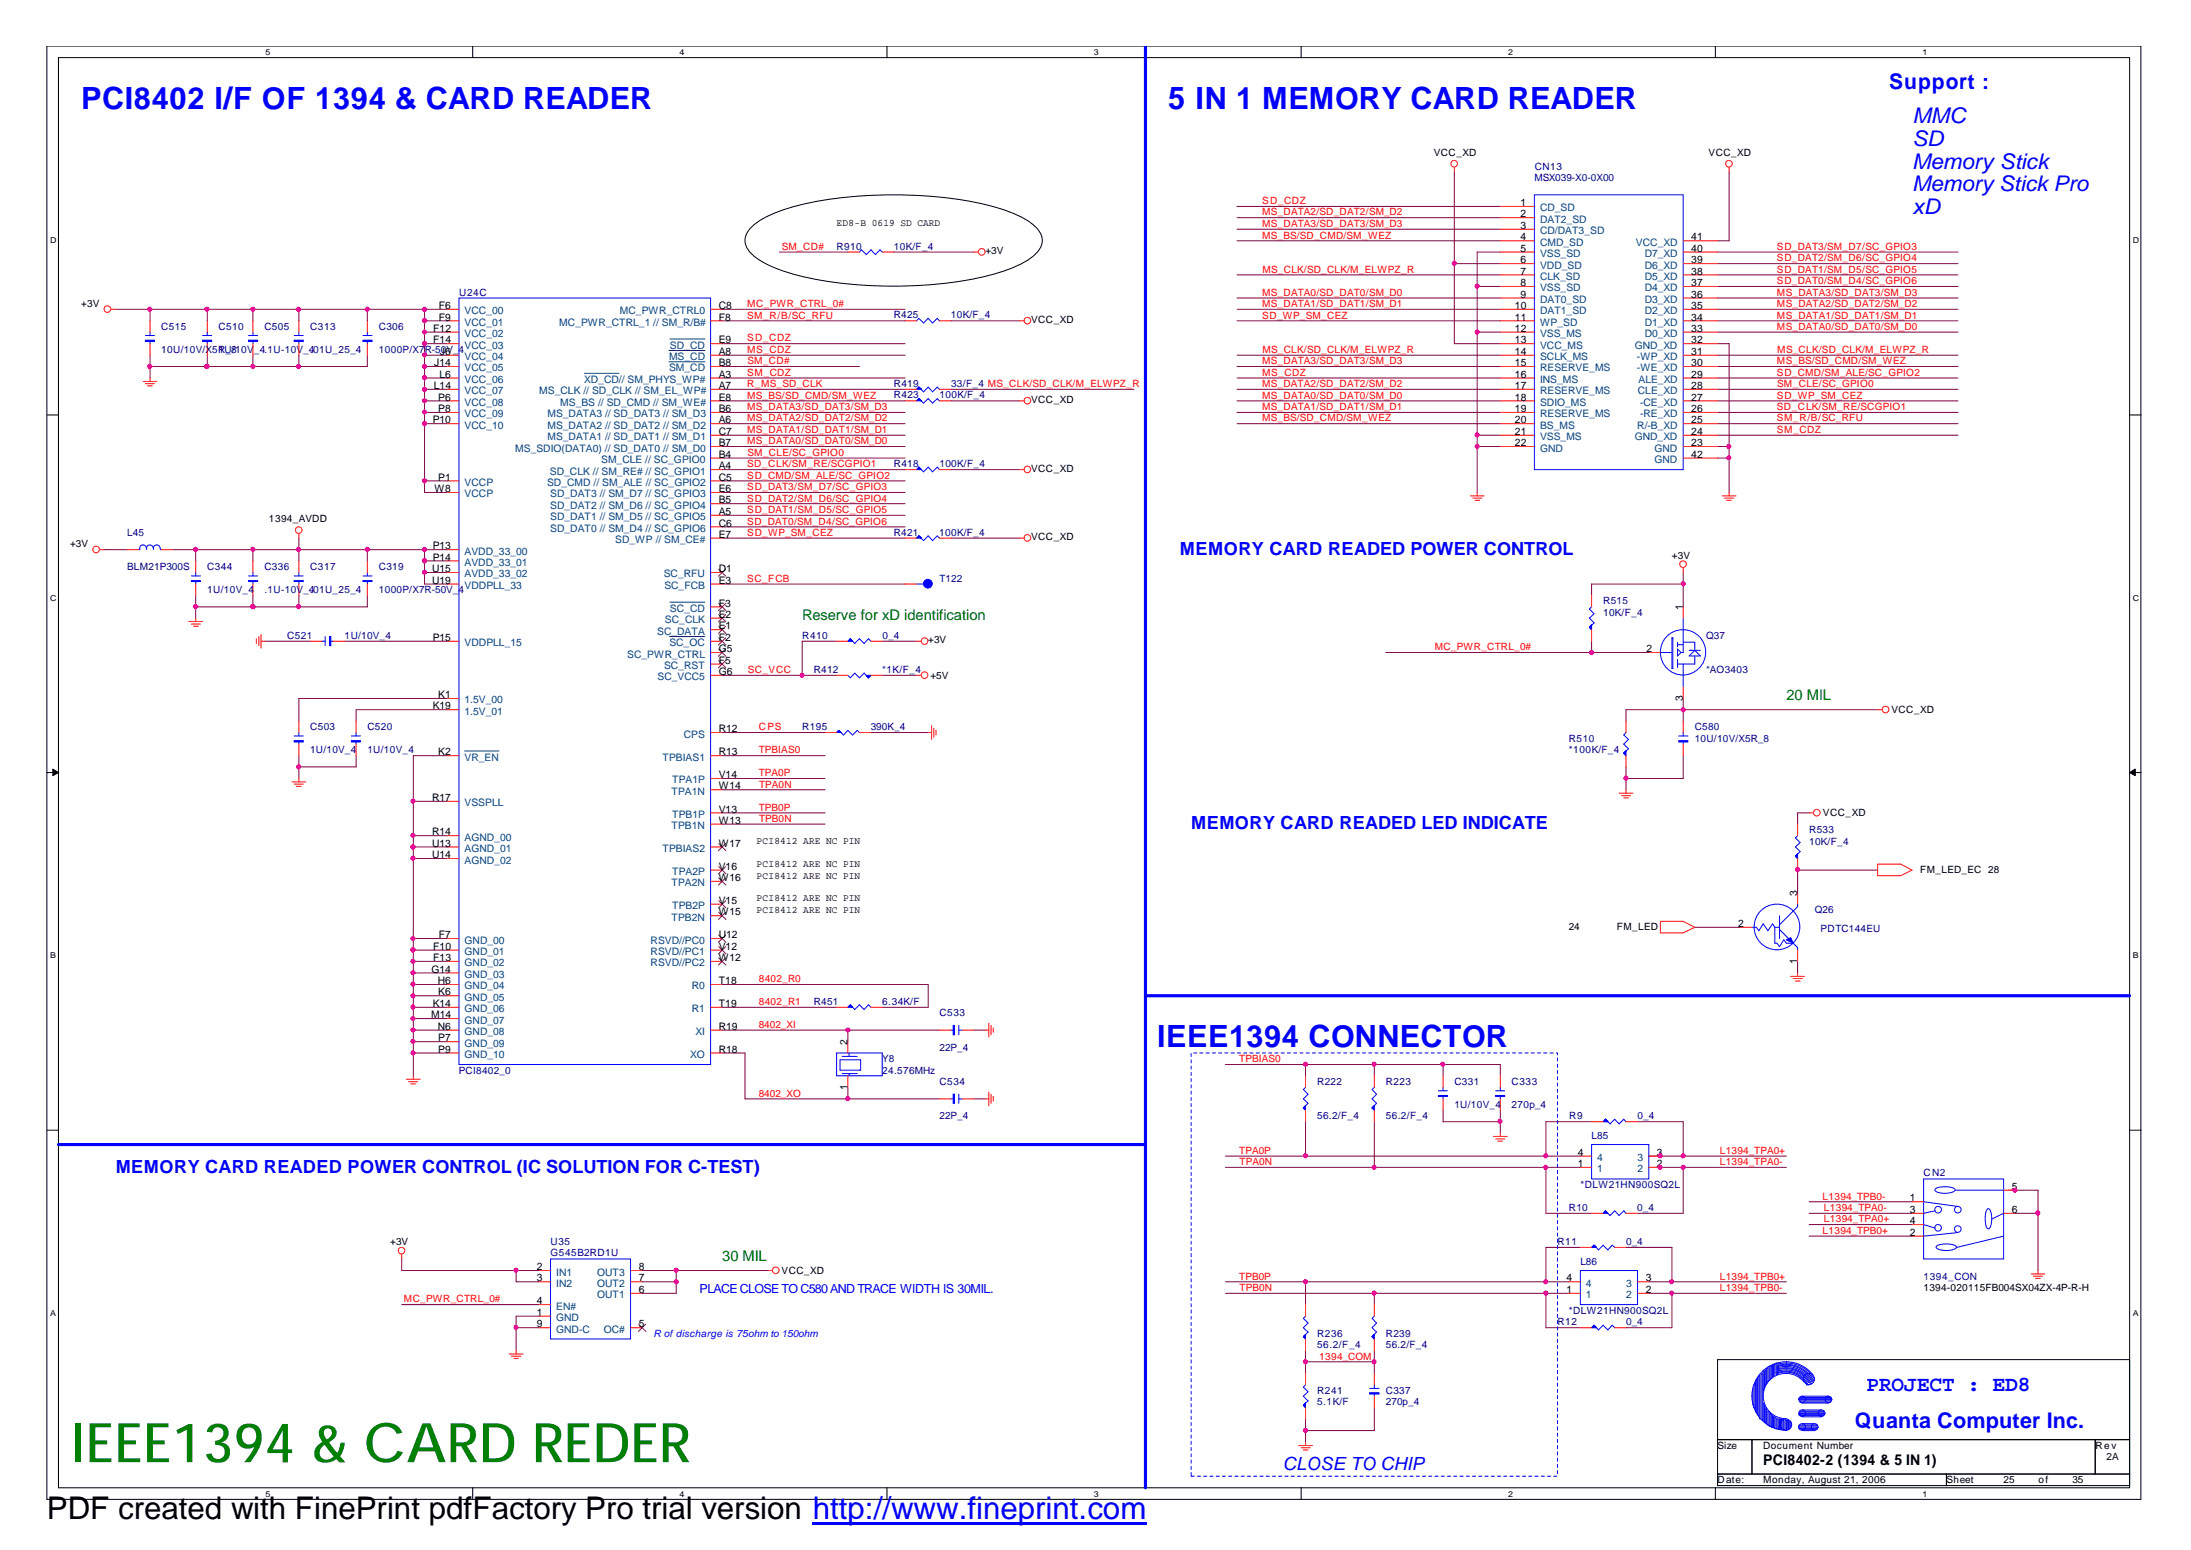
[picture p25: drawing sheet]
<svg xmlns="http://www.w3.org/2000/svg" width="297mm" height="210mm" viewBox="0 0 297 210" stroke-linecap="round" stroke-linejoin="round" font-family="sans-serif">
<defs><g id="words">
<text font-size="7.4" fill="#008000" x="9.5" y="198">IEEE1394 &amp; CARD REDER</text>
<text font-size="4.2" x="6.3" y="205.7">PDF created with FinePrint pdfFactory Pro trial version http://www.fineprint.com</text>
<g font-size="4.1" fill="#00f">
<text x="11" y="14.7">PCI8402 I/F OF 1394 &amp; CARD READER</text>
<text x="158.2" y="14.7">5 IN 1 MEMORY CARD READER</text>
<text x="156.7" y="141.8">IEEE1394 CONNECTOR</text>
</g>
<g font-size="2.9" fill="#00f">
<text x="255.8" y="12.1">Support :</text>
<text x="259" y="16.6">MMC</text>
<text x="258.9" y="22.8">Memory Stick</text>
<text x="259" y="19.7">SD</text>
<text x="258.9" y="25.9">Memory Stick Pro</text>
<text x="259" y="29">xD</text>
<text x="252.7" y="188.4">PROJECT : ED8</text>
<text x="251.2" y="193.4">Quanta Computer Inc.</text>
</g>
<g font-size="2.5" fill="#00f">
<text x="159.8" y="75.1">MEMORY CARD READED POWER CONTROL</text>
<text x="161.3" y="112.3">MEMORY CARD READED LED INDICATE</text>
<text x="15.7" y="158.8">MEMORY CARD READED POWER CONTROL (IC SOLUTION FOR C-TEST)</text>
<text x="173.7" y="199">CLOSE TO CHIP</text>
</g>
<g font-size="2" fill="#008000">
<text x="108.6" y="84">Reserve for xD identification</text>
<text x="241.9" y="94.8">20 MIL</text>
<text x="97.8" y="170.7">30 MIL</text>
</g>
<text font-size="2" x="238.8" y="198.4">PCI8402-2 (1394 &amp; 5 IN 1)</text>
<text font-size="1.7" fill="#00f" x="94.7" y="175.1">PLACE CLOSE TO C580 AND TRACE WIDTH IS 30MIL.</text>
<g font-size="1.4">
<text x="194.1" y="21.1">VCC_XD</text>
<text x="231.4" y="21.1">VCC_XD</text>
<text x="205.9" y="27.9">1</text>
<text x="205.9" y="29.4">2</text>
<text x="113.3" y="30.6">ED8-B 0619 SD CARD</text>
<text x="133.4" y="34.4">+3V</text>
<text x="205.9" y="32.6">4</text>
<text x="205.9" y="34.1">5</text>
<text x="205.9" y="35.7">6</text>
<text x="205.9" y="31">3</text>
<text x="229" y="35.7">39</text>
<text x="229" y="34.1">40</text>
<text x="229" y="32.6">41</text>
<text x="11" y="41.6">+3V</text>
<text x="59.4" y="41.8">F6</text>
<text x="97.3" y="41.8">C8</text>
<text x="205.1" y="41.8">10</text>
<text x="205.9" y="37.2">7</text>
<text x="205.9" y="38.7">8</text>
<text x="205.9" y="40.3">9</text>
<text x="229" y="41.8">35</text>
<text x="229" y="40.3">36</text>
<text x="229" y="38.7">37</text>
<text x="229" y="37.2">38</text>
<text x="58.7" y="44.9">F12</text>
<text x="58.7" y="46.5">F14</text>
<text x="59.4" y="43.4">F9</text>
<text x="97.3" y="43.4">F8</text>
<text x="97.3" y="46.5">E9</text>
<text x="139.6" y="43.7">VCC_XD</text>
<text x="205.1" y="44.9">12</text>
<text x="205.1" y="43.4">11</text>
<text x="205.1" y="46.5">13</text>
<text x="229" y="46.5">32</text>
<text x="229" y="44.9">33</text>
<text x="229" y="43.4">34</text>
<text x="58.8" y="52.7">L14</text>
<text x="58.8" y="49.6">J14</text>
<text x="59.5" y="51.2">L6</text>
<text x="59.6" y="48.1">J6</text>
<text x="97.3" y="48.1">A8</text>
<text x="97.3" y="49.6">B8</text>
<text x="97.3" y="52.7">A7</text>
<text x="97.3" y="51.2">A3</text>
<text x="205.1" y="49.6">15</text>
<text x="205.1" y="51.2">16</text>
<text x="205.1" y="52.7">17</text>
<text x="205.1" y="48.1">14</text>
<text x="229" y="52.7">28</text>
<text x="229" y="51.2">29</text>
<text x="229" y="49.6">30</text>
<text x="229" y="48.1">31</text>
<text x="58.6" y="57.3">P10</text>
<text x="59.4" y="54.2">P6</text>
<text x="59.4" y="55.8">P8</text>
<text x="97.3" y="54.2">E8</text>
<text x="97.3" y="55.8">B6</text>
<text x="97.3" y="57.3">A6</text>
<text x="97.3" y="58.9">C7</text>
<text x="139.6" y="54.6">VCC_XD</text>
<text x="205.1" y="55.8">19</text>
<text x="205.1" y="57.3">20</text>
<text x="205.1" y="54.2">18</text>
<text x="205.1" y="58.9">21</text>
<text x="229" y="58.9">24</text>
<text x="229" y="57.3">25</text>
<text x="229" y="55.8">26</text>
<text x="229" y="54.2">27</text>
<text x="59.4" y="65.1">P1</text>
<text x="97.3" y="60.4">B7</text>
<text x="97.3" y="63.6">A4</text>
<text x="97.3" y="65.1">C5</text>
<text x="97.3" y="62">B4</text>
<text x="139.6" y="63.9">VCC_XD</text>
<text x="205.1" y="60.4">22</text>
<text x="229" y="60.4">23</text>
<text x="229" y="62">42</text>
<text x="36.4" y="70.7">1394_AVDD</text>
<text x="58.8" y="66.6">W8</text>
<text x="97.3" y="66.6">E6</text>
<text x="97.3" y="68.2">B5</text>
<text x="97.3" y="69.7">A5</text>
<text x="97.3" y="71.3">C6</text>
<text x="9.5" y="74.1">+3V</text>
<text x="58.5" y="77.5">U15</text>
<text x="58.6" y="74.4">P13</text>
<text x="58.6" y="75.9">P14</text>
<text x="97.3" y="72.8">E7</text>
<text x="97.3" y="77.5">D1</text>
<text x="139.6" y="73.2">VCC_XD</text>
<text x="226.4" y="75.7">+3V</text>
<text x="58.5" y="79.1">U19</text>
<text x="97.3" y="79.1">E3</text>
<text x="97.3" y="82.1">F3</text>
<text x="97.3" y="83.7">E2</text>
<text x="227.9" y="82.6" transform="rotate(-90 227.9 82.6)">1</text>
<text x="58.6" y="86.8">P15</text>
<text x="97.3" y="85.2">E1</text>
<text x="97.3" y="86.8">F2</text>
<text x="97.3" y="88.3">G5</text>
<text x="97.3" y="89.9">F5</text>
<text x="125.7" y="87.1">+3V</text>
<text x="223" y="88.3">2</text>
<text x="59.4" y="94.5">K1</text>
<text x="97.3" y="91.4">G6</text>
<text x="126" y="91.9">+5V</text>
<text x="227.9" y="94.9" transform="rotate(-90 227.9 94.9)">3</text>
<text x="58.6" y="96.1">K19</text>
<text x="97.3" y="99.2">R12</text>
<text x="256.1" y="96.6">VCC_XD</text>
<text x="59.4" y="102.3">K2</text>
<text x="97.3" y="102.3">R13</text>
<text x="97.3" y="105.4">V14</text>
<text x="97.3" y="106.9">W14</text>
<text x="58.5" y="113.1">R14</text>
<text x="58.5" y="108.5">R17</text>
<text x="97.3" y="110">V13</text>
<text x="97.3" y="111.6">W13</text>
<text x="246.8" y="110.5">VCC_XD</text>
<text x="58.5" y="116.2">U14</text>
<text x="58.5" y="114.7">U13</text>
<text x="97.3" y="114.7">W17</text>
<text x="97.3" y="117.8">V16</text>
<text x="97.3" y="119.3">W16</text>
<text x="102.4" y="114.3">PCI8412 ARE NC PIN</text>
<text x="102.4" y="117.4">PCI8412 ARE NC PIN</text>
<text x="102.4" y="119">PCI8412 ARE NC PIN</text>
<text x="260" y="118.3">FM_LED_EC 28</text>
<text x="97.3" y="122.4">V15</text>
<text x="97.3" y="124">W15</text>
<text x="102.4" y="122.1">PCI8412 ARE NC PIN</text>
<text x="102.4" y="123.6">PCI8412 ARE NC PIN</text>
<text x="212.4" y="126">24</text>
<text x="218.9" y="126">FM_LED</text>
<text x="235.4" y="125.5">2</text>
<text x="243.4" y="121.3" transform="rotate(-90 243.4 121.3)">3</text>
<text x="58.4" y="131.7">G14</text>
<text x="58.7" y="128.6">F10</text>
<text x="58.7" y="130.1">F13</text>
<text x="59.4" y="127.1">F7</text>
<text x="97.3" y="127.1">U12</text>
<text x="97.3" y="128.6">V12</text>
<text x="97.3" y="130.1">W12</text>
<text x="243.4" y="130.6" transform="rotate(-90 243.4 130.6)">1</text>
<text x="58.4" y="137.9">M14</text>
<text x="58.6" y="136.4">K14</text>
<text x="59.3" y="133.3">H6</text>
<text x="59.4" y="134.8">K6</text>
<text x="97.3" y="133.3">T18</text>
<text x="97.3" y="136.4">T19</text>
<text x="59.3" y="139.5">N6</text>
<text x="59.4" y="141">P7</text>
<text x="59.4" y="142.6">P9</text>
<text x="97.3" y="139.5">R19</text>
<text x="97.3" y="142.6">R18</text>
<text x="114.8" y="141.5" transform="rotate(-90 114.8 141.5)">2</text>
<text x="114.8" y="147.6" transform="rotate(-90 114.8 147.6)">1</text>
<text x="213.7" y="158">1</text>
<text x="213.7" y="156.5">4</text>
<text x="224.4" y="156.5">3</text>
<text x="224.4" y="158">2</text>
<text x="272.4" y="161.1">5</text>
<text x="258.6" y="162.7">1</text>
<text x="258.6" y="167.4">2</text>
<text x="258.6" y="164.3">3</text>
<text x="258.6" y="165.8">4</text>
<text x="272.4" y="164.3">6</text>
<text x="52.8" y="168.6">+3V</text>
<text x="72.7" y="172">2</text>
<text x="72.7" y="173.5">3</text>
<text x="86.5" y="173.5">7</text>
<text x="86.5" y="172">8</text>
<text x="105.8" y="172.5">VCC_XD</text>
<text x="212.1" y="173.5">4</text>
<text x="222.8" y="173.5">3</text>
<text x="72.7" y="176.6">4</text>
<text x="72.7" y="178.2">1</text>
<text x="72.7" y="179.8">9</text>
<text x="86.5" y="179.8">5</text>
<text x="86.5" y="175.1">6</text>
<text x="212.1" y="175.1">1</text>
<text x="222.8" y="175.1">2</text>
<text x="260.5" y="174.8">1394-020115FB004SX04ZX-4P-R-H</text>
<text x="232.6" y="196.2">Size</text>
<text x="238.7" y="196.2">Document Number</text>
<text x="283.8" y="196.2">Rev</text>
<text x="285.2" y="197.8">2A</text>
<text x="232.6" y="200.8">Date:</text>
<text x="238.8" y="200.8">Monday, August 21, 2006</text>
<text x="263.6" y="200.8">Sheet</text>
<text x="271.3" y="200.8">25</text>
<text x="276.1" y="200.8">of</text>
<text x="280.6" y="200.8">35</text>
</g>
<g font-size="1.4" fill="#000080">
<text x="207.8" y="23">CN13</text>
<text x="207.8" y="24.5">MSX039-X0-0X00</text>
<text x="113.3" y="33.8">R910</text>
<text x="121" y="33.8">10K/F_4</text>
<text x="62.2" y="40">U24C</text>
<text x="21.8" y="44.7">C515</text>
<text x="21.8" y="47.8">10U/10V/X5R_8</text>
<text x="29.6" y="47.8">1U/10V_4.1U-10V_4.01U_25_4</text>
<text x="29.6" y="44.7">C510</text>
<text x="35.8" y="44.7">C505</text>
<text x="42" y="44.7">C313</text>
<text x="51.3" y="47.8">1000P/X7R-50V_4</text>
<text x="51.3" y="44.7">C306</text>
<text x="121" y="43.1">R425</text>
<text x="128.8" y="43.1">10K/F_4</text>
<text x="121" y="52.4">R419</text>
<text x="121" y="53.9">R423</text>
<text x="127.2" y="53.9">100K/F_4</text>
<text x="128.8" y="52.4">33/F_4 MS_CLK/SD_CLK/M_ELWPZ_R</text>
<text x="121" y="63.3">R418</text>
<text x="127.2" y="63.3">100K/F_4</text>
<text x="17.2" y="72.6">L45</text>
<text x="17.2" y="77.2">BLM21P300S</text>
<text x="28.1" y="77.2">C344</text>
<text x="35.8" y="77.2">C336</text>
<text x="42" y="77.2">C317</text>
<text x="51.3" y="77.2">C319</text>
<text x="121" y="72.6">R421</text>
<text x="127.2" y="72.6">100K/F_4</text>
<text x="28.1" y="80.3">1U/10V_4</text>
<text x="35.8" y="80.3">.1U-10V_4.01U_25_4</text>
<text x="51.3" y="80.3">1000P/X7R-50V_4</text>
<text x="127.2" y="78.8">T122</text>
<text x="217.1" y="81.8">R515</text>
<text x="217.1" y="83.4">10K/F_4</text>
<text x="38.9" y="86.5">C521</text>
<text x="46.7" y="86.5">1U/10V_4</text>
<text x="108.6" y="86.5">R410</text>
<text x="119.5" y="86.5">0_4</text>
<text x="231" y="86.5">Q37</text>
<text x="110.2" y="91.2">R412</text>
<text x="119.4" y="91.2">*1K/F_4</text>
<text x="231" y="91.2">*AO3403</text>
<text x="42" y="102">1U/10V_4</text>
<text x="42" y="98.9">C503</text>
<text x="49.7" y="102">1U/10V_4</text>
<text x="49.7" y="98.9">C520</text>
<text x="108.6" y="98.9">R195</text>
<text x="117.9" y="98.9">390K_4</text>
<text x="212.4" y="100.4">R510</text>
<text x="212.4" y="102">*100K/F_4</text>
<text x="229.5" y="98.9">C580</text>
<text x="229.5" y="100.4">10U/10V/X5R_8</text>
<text x="245" y="112.8">R533</text>
<text x="245" y="114.4">10K/F_4</text>
<text x="245.7" y="123.7">Q26</text>
<text x="246.5" y="126.2">PDTC144EU</text>
<text x="110.2" y="136.1">R451</text>
<text x="119.4" y="136.1">6.34K/F</text>
<text x="127.2" y="137.6">C533</text>
<text x="119.5" y="143.8">Y8</text>
<text x="127.2" y="142.3">22P_4</text>
<text x="62.1" y="145.4">PCI8402_0</text>
<text x="119.5" y="145.4">24.576MHz</text>
<text x="127.2" y="146.9">C534</text>
<text x="178.4" y="146.9">R222</text>
<text x="187.7" y="146.9">R223</text>
<text x="196.9" y="146.9">C331</text>
<text x="204.7" y="146.9">C333</text>
<text x="127.2" y="151.6">22P_4</text>
<text x="178.4" y="151.6">56.2/F_4</text>
<text x="187.7" y="151.6">56.2/F_4</text>
<text x="196.9" y="150">1U/10V_4</text>
<text x="204.7" y="150">270p_4</text>
<text x="212.5" y="151.6">R9</text>
<text x="215.5" y="154.2">L85</text>
<text x="221.7" y="151.6">0_4</text>
<text x="214" y="160.9">*DLW21HN900SQ2L</text>
<text x="260.5" y="159.3">CN2</text>
<text x="212.4" y="164">R10</text>
<text x="221.7" y="164">0_4</text>
<text x="74.5" y="168.6">U35</text>
<text x="74.5" y="170.2">G545B2RD1U</text>
<text x="210.9" y="168.6">R11</text>
<text x="214" y="171.3">L86</text>
<text x="220.2" y="168.6">0_4</text>
<text x="260.5" y="173.3">1394_CON</text>
<text x="210.9" y="179.5">R12</text>
<text x="212.4" y="177.9">*DLW21HN900SQ2L</text>
<text x="220.2" y="179.5">0_4</text>
<text x="178.4" y="181">R236</text>
<text x="178.4" y="182.6">56.2/F_4</text>
<text x="187.7" y="181">R239</text>
<text x="187.7" y="182.6">56.2/F_4</text>
<text x="178.4" y="188.8">R241</text>
<text x="178.4" y="190.3">5.1K/F</text>
<text x="187.7" y="190.3">270p_4</text>
<text x="187.7" y="188.8">C337</text>
</g>
<g font-size="1.4" fill="#f00">
<text x="170.9" y="29.2">MS_DATA2/SD_DAT2/SM_D2</text>
<text x="170.9" y="27.7">SD_CDZ</text>
<text x="105.9" y="33.8">SM_CD#</text>
<text x="170.9" y="30.7">MS_DATA3/SD_DAT3/SM_D3</text>
<text x="170.9" y="32.3">MS_BS/SD_CMD/SM_WEZ</text>
<text x="240.6" y="35.4">SD_DAT2/SM_D6/SC_GPIO4</text>
<text x="240.6" y="33.8">SD_DAT3/SM_D7/SC_GPIO3</text>
<text x="101.2" y="41.6">MC_PWR_CTRL_0#</text>
<text x="170.9" y="41.6">MS_DATA1/SD_DAT1/SM_D1</text>
<text x="170.9" y="40.1">MS_DATA0/SD_DAT0/SM_D0</text>
<text x="170.9" y="36.9">MS_CLK/SD_CLK/M_ELWPZ_R</text>
<text x="240.6" y="38.5">SD_DAT0/SM_D4/SC_GPIO6</text>
<text x="240.6" y="36.9">SD_DAT1/SM_D5/SC_GPIO5</text>
<text x="240.6" y="40.1">MS_DATA3/SD_DAT3/SM_D3</text>
<text x="240.6" y="41.6">MS_DATA2/SD_DAT2/SM_D2</text>
<text x="101.2" y="47.8">MS_CDZ</text>
<text x="101.2" y="46.2">SD_CDZ</text>
<text x="101.2" y="43.2">SM_R/B/SC_RFU</text>
<text x="170.9" y="43.2">SD_WP_SM_CEZ</text>
<text x="170.9" y="47.8">MS_CLK/SD_CLK/M_ELWPZ_R</text>
<text x="240.6" y="44.7">MS_DATA0/SD_DAT0/SM_D0</text>
<text x="240.6" y="43.2">MS_DATA1/SD_DAT1/SM_D1</text>
<text x="240.7" y="47.8">MS_CLK/SD_CLK/M_ELWPZ_R</text>
<text x="101.2" y="52.4">R_MS_SD_CLK</text>
<text x="101.2" y="54">MS_BS/SD_CMD/SM_WEZ</text>
<text x="101.2" y="50.9">SM_CDZ</text>
<text x="101.2" y="49.3">SM_CD#</text>
<text x="170.9" y="52.4">MS_DATA2/SD_DAT2/SM_D2</text>
<text x="170.9" y="49.3">MS_DATA3/SD_DAT3/SM_D3</text>
<text x="170.9" y="54">MS_DATA0/SD_DAT0/SM_D0</text>
<text x="170.9" y="50.9">MS_CDZ</text>
<text x="240.6" y="54">SD_WP_SM_CEZ</text>
<text x="240.6" y="50.9">SD_CMD/SM_ALE/SC_GPIO2</text>
<text x="240.6" y="49.3">MS_BS/SD_CMD/SM_WEZ</text>
<text x="240.7" y="52.4">SM_CLE/SC_GPIO0</text>
<text x="101.2" y="55.6">MS_DATA3/SD_DAT3/SM_D3</text>
<text x="101.2" y="58.6">MS_DATA1/SD_DAT1/SM_D1</text>
<text x="101.2" y="57.1">MS_DATA2/SD_DAT2/SM_D2</text>
<text x="170.9" y="55.6">MS_DATA1/SD_DAT1/SM_D1</text>
<text x="170.9" y="57.1">MS_BS/SD_CMD/SM_WEZ</text>
<text x="240.6" y="57.1">SM_R/B/SC_RFU</text>
<text x="240.6" y="55.6">SD_CLK/SM_RE/SCGPIO1</text>
<text x="240.6" y="58.6">SM_CDZ</text>
<text x="101.2" y="60.2">MS_DATA0/SD_DAT0/SM_D0</text>
<text x="101.2" y="63.3">SD_CLK/SM_RE/SCGPIO1</text>
<text x="101.2" y="64.8">SD_CMD/SM_ALE/SC_GPIO2</text>
<text x="101.2" y="61.7">SM_CLE/SC_GPIO0</text>
<text x="101.2" y="71">SD_DAT0/SM_D4/SC_GPIO6</text>
<text x="101.2" y="69.5">SD_DAT1/SM_D5/SC_GPIO5</text>
<text x="101.2" y="67.9">SD_DAT2/SM_D6/SC_GPIO4</text>
<text x="101.2" y="66.4">SD_DAT3/SM_D7/SC_GPIO3</text>
<text x="101.2" y="72.6">SD_WP_SM_CEZ</text>
<text x="101.2" y="78.8">SC_FCB</text>
<text x="194.3" y="88.1">MC_PWR_CTRL_0#</text>
<text x="101.3" y="91.2">SC_VCC</text>
<text x="102.7" y="98.9">CPS</text>
<text x="102.7" y="105.1">TPA0P</text>
<text x="102.7" y="102">TPBIAS0</text>
<text x="102.8" y="106.7">TPA0N</text>
<text x="102.7" y="109.8">TPB0P</text>
<text x="102.8" y="111.3">TPB0N</text>
<text x="102.7" y="136.1">8402_R1</text>
<text x="102.7" y="133">8402_R0</text>
<text x="102.7" y="139.2">8402_XI</text>
<text x="167.8" y="143.9">TPBIAS0</text>
<text x="102.7" y="148.5">8402_XO</text>
<text x="167.8" y="156.3">TPA0P</text>
<text x="167.9" y="157.8">TPA0N</text>
<text x="232.9" y="156.3">L1394_TPA0+</text>
<text x="232.9" y="157.8">L1394_TPA0-</text>
<text x="246.8" y="162.4">L1394_TPB0-</text>
<text x="246.8" y="167.1">L1394_TPB0+</text>
<text x="247" y="165.5">L1394_TPA0+</text>
<text x="247" y="164">L1394_TPA0-</text>
<text x="167.8" y="173.3">TPB0P</text>
<text x="232.9" y="173.3">L1394_TPB0+</text>
<text x="54.7" y="176.4">MC_PWR_CTRL_0#</text>
<text x="167.9" y="174.9">TPB0N</text>
<text x="232.9" y="174.9">L1394_TPB0-</text>
<text x="178.6" y="184.1">1394_COM</text>
</g>
<g font-size="1.4" fill="#004080">
<text x="208.5" y="28.6">CD_SD</text>
<text x="208.5" y="33.3">CMD_SD</text>
<text x="208.5" y="34.8">VSS_SD</text>
<text x="208.5" y="31.7">CD/DAT3_SD</text>
<text x="208.5" y="30.2">DAT2_SD</text>
<text x="221.5" y="33.3">VCC_XD</text>
<text x="222.7" y="34.8">D7_XD</text>
<text x="208.5" y="37.9">CLK_SD</text>
<text x="208.5" y="39.5">VSS_SD</text>
<text x="208.5" y="36.4">VDD_SD</text>
<text x="208.5" y="41">DAT0_SD</text>
<text x="222.7" y="41">D3_XD</text>
<text x="222.7" y="39.5">D4_XD</text>
<text x="222.7" y="37.9">D5_XD</text>
<text x="222.7" y="36.4">D6_XD</text>
<text x="62.9" y="42.6">VCC_00</text>
<text x="62.9" y="44.1">VCC_01</text>
<text x="62.9" y="45.6">VCC_02</text>
<text x="62.9" y="47.2">VCC_03</text>
<text x="75.7" y="44.1">MC_PWR_CTRL_1 // SM_R/B#</text>
<text x="83.9" y="42.6">MC_PWR_CTRL0</text>
<text x="90.7" y="47.2">SD_CD</text>
<text x="208.5" y="45.6">VSS_MS</text>
<text x="208.5" y="44.1">WP_SD</text>
<text x="208.5" y="47.2">VCC_MS</text>
<text x="208.5" y="42.6">DAT1_SD</text>
<text x="221.4" y="47.2">GND_XD</text>
<text x="222.7" y="45.6">D0_XD</text>
<text x="222.7" y="44.1">D1_XD</text>
<text x="222.7" y="42.6">D2_XD</text>
<text x="62.9" y="48.8">VCC_04</text>
<text x="62.9" y="50.3">VCC_05</text>
<text x="62.9" y="51.9">VCC_06</text>
<text x="62.9" y="53.4">VCC_07</text>
<text x="73" y="53.4">MS_CLK // SD_CLK // SM_EL_WP#</text>
<text x="79.1" y="51.9">XD_CD// SM_PHYS_WP#</text>
<text x="90.6" y="48.8">MS_CD</text>
<text x="90.6" y="50.3">SM_CD</text>
<text x="208.5" y="50.3">RESERVE_MS</text>
<text x="208.5" y="51.9">INS_MS</text>
<text x="208.5" y="53.4">RESERVE_MS</text>
<text x="208.5" y="48.8">SCLK_MS</text>
<text x="221.7" y="50.3">-WE_XD</text>
<text x="221.7" y="48.8">-WP_XD</text>
<text x="221.8" y="53.4">CLE_XD</text>
<text x="221.9" y="51.9">ALE_XD</text>
<text x="62.9" y="55">VCC_08</text>
<text x="62.9" y="56.5">VCC_09</text>
<text x="62.9" y="58.1">VCC_10</text>
<text x="74.1" y="56.5">MS_DATA3 // SD_DAT3 // SM_D3</text>
<text x="74.1" y="58.1">MS_DATA2 // SD_DAT2 // SM_D2</text>
<text x="74.1" y="59.6">MS_DATA1 // SD_DAT1 // SM_D1</text>
<text x="75.9" y="55">MS_BS // SD_CMD // SM_WE#</text>
<text x="208.5" y="56.5">RESERVE_MS</text>
<text x="208.5" y="58.1">BS_MS</text>
<text x="208.5" y="55">SDIO_MS</text>
<text x="208.5" y="59.6">VSS_MS</text>
<text x="221.4" y="59.6">GND_XD</text>
<text x="221.7" y="58.1">R/-B_XD</text>
<text x="222.1" y="56.5">-RE_XD</text>
<text x="222.1" y="55">-CE_XD</text>
<text x="62.9" y="65.8">VCCP</text>
<text x="69.8" y="61.1">MS_SDIO(DATA0) // SD_DAT0 // SM_D0</text>
<text x="74.1" y="65.8">SD_CMD // SM_ALE // SC_GPIO2</text>
<text x="74.5" y="64.3">SD_CLK // SM_RE# // SC_GPIO1</text>
<text x="81.4" y="62.7">SM_CLE // SC_GPIO0</text>
<text x="208.5" y="61.1">GND</text>
<text x="224" y="61.1">GND</text>
<text x="224" y="62.7">GND</text>
<text x="62.9" y="67.4">VCCP</text>
<text x="74.5" y="67.4">SD_DAT3 // SM_D7 // SC_GPIO3</text>
<text x="74.5" y="68.9">SD_DAT2 // SM_D6 // SC_GPIO4</text>
<text x="74.5" y="70.5">SD_DAT1 // SM_D5 // SC_GPIO5</text>
<text x="62.9" y="75.1">AVDD_33_00</text>
<text x="62.9" y="76.6">AVDD_33_01</text>
<text x="74.5" y="72">SD_DAT0 // SM_D4 // SC_GPIO6</text>
<text x="83.3" y="73.5">SD_WP // SM_CE#</text>
<text x="62.9" y="78.2">AVDD_33_02</text>
<text x="62.9" y="79.8">VDDPLL_33</text>
<text x="89.9" y="78.2">SC_RFU</text>
<text x="90" y="79.8">SC_FCB</text>
<text x="90.7" y="82.9">SC_CD</text>
<text x="62.9" y="87.5">VDDPLL_15</text>
<text x="84.9" y="89">SC_PWR_CTRL</text>
<text x="89" y="86">SC_DATA</text>
<text x="90" y="84.4">SC_CLK</text>
<text x="90.6" y="87.5">SC_OC</text>
<text x="62.9" y="95.3">1.5V_00</text>
<text x="89" y="92.1">SC_VCC5</text>
<text x="89.9" y="90.6">SC_RST</text>
<text x="62.9" y="96.8">1.5V_01</text>
<text x="92.6" y="99.9">CPS</text>
<text x="62.9" y="103">VR_EN</text>
<text x="89.7" y="103">TPBIAS1</text>
<text x="90.9" y="107.6">TPA1N</text>
<text x="91" y="106.1">TPA1P</text>
<text x="62.9" y="113.8">AGND_00</text>
<text x="62.9" y="109.2">VSSPLL</text>
<text x="90.9" y="112.3">TPB1N</text>
<text x="91" y="110.8">TPB1P</text>
<text x="62.9" y="116.9">AGND_02</text>
<text x="62.9" y="115.4">AGND_01</text>
<text x="89.7" y="115.4">TPBIAS2</text>
<text x="91" y="118.5">TPA2P</text>
<text x="90.9" y="120">TPA2N</text>
<text x="90.9" y="124.7">TPB2N</text>
<text x="91" y="123.1">TPB2P</text>
<text x="62.9" y="127.8">GND_00</text>
<text x="62.9" y="129.3">GND_01</text>
<text x="62.9" y="130.9">GND_02</text>
<text x="88.1" y="127.8">RSVD//PC0</text>
<text x="88.1" y="129.3">RSVD//PC1</text>
<text x="88.1" y="130.9">RSVD//PC2</text>
<text x="62.9" y="132.4">GND_03</text>
<text x="62.9" y="134">GND_04</text>
<text x="62.9" y="135.5">GND_05</text>
<text x="62.9" y="137.1">GND_06</text>
<text x="93.7" y="134">R0</text>
<text x="93.7" y="137.1">R1</text>
<text x="62.9" y="138.6">GND_07</text>
<text x="62.9" y="140.2">GND_08</text>
<text x="62.9" y="141.7">GND_09</text>
<text x="62.9" y="143.3">GND_10</text>
<text x="93.5" y="143.3">XO</text>
<text x="94.2" y="140.2">XI</text>
<text x="216.3" y="158.8">1</text>
<text x="216.3" y="157.2">4</text>
<text x="221.7" y="157.2">3</text>
<text x="221.7" y="158.8">2</text>
<text x="75.3" y="172.7">IN1</text>
<text x="80.9" y="172.7">OUT3</text>
<text x="75.3" y="177.3">EN#</text>
<text x="75.3" y="178.9">GND</text>
<text x="75.3" y="174.3">IN2</text>
<text x="80.9" y="175.8">OUT1</text>
<text x="80.9" y="174.3">OUT2</text>
<text x="214.8" y="175.8">1</text>
<text x="214.8" y="174.3">4</text>
<text x="220.2" y="174.3">3</text>
<text x="220.2" y="175.8">2</text>
<text x="75.3" y="180.5">GND-C</text>
<text x="81.7" y="180.5">OC#</text>
</g>
<text font-size="1.4" fill="#00f" x="88.5" y="181">R of discharge is 75ohm to 150ohm</text>
<g font-size="1.1">
<text x="35.9" y="7.4">5</text>
<text x="92" y="7.4">4</text>
<text x="148.1" y="7.4">3</text>
<text x="204.2" y="7.4">2</text>
<text x="260.3" y="7.4">1</text>
<text x="6.8" y="32.9">D</text>
<text x="288.8" y="32.9">D</text>
<text x="6.8" y="81.3">C</text>
<text x="288.8" y="81.3">C</text>
<text x="6.8" y="129.8">B</text>
<text x="288.8" y="129.8">B</text>
<text x="6.8" y="178.2">A</text>
<text x="288.8" y="178.2">A</text>
<text x="35.9" y="202.7">5</text>
<text x="92" y="202.7">4</text>
<text x="148.1" y="202.7">3</text>
<text x="204.2" y="202.7">2</text>
<text x="260.3" y="202.7">1</text>
</g>
</g></defs>
<g fill="none" stroke="#000" stroke-width=".14">
<path d="M6.3 6.2h283.6v196.8h-283.6zM7.9 7.8h280.5v193.7h-280.5zM64 6.2v1.6M120.1 6.2v1.6M176.2 6.2v1.6M232.3 6.2v1.6M101.9 30.6a16.5 16.5 0 0 1 7.2-3 59.1 59.1 0 0 1 25.4 .4 15 15 0 0 1 5.6 2.6 2.37 2.37 0 0 1 0 3.9 16.7 16.7 0 0 1-7.2 3 58.5 58.5 0 0 1-25.4-.4 15 15 0 0 1-5.6-2.6 2.37 2.37 0 0 1 0-3.9zM6.3 56.2h1.6M288.4 56.2h1.5M6.3 104.6h1.6M288.4 104.6h1.5M6.3 153h1.6"/>
<path d="M288.4 153h1.5M232.6 184.1h55.8v10.9h-55.8zM232.6 195h4.6v4.6h-4.6zM232.6 199.6h31v1.6h-31zM237.2 195h46.5v4.6h-46.5zM263.6 199.6h24.8v1.6h-24.8zM283.7 195h4.7v4.6h-4.7zM64 201.5v1.5M120.1 201.5v1.5M176.2 201.5v1.5M232.3 201.5v1.5"/>
</g>
<g fill="#000" stroke="#000" stroke-width=".14">
<path d="M7.2 104.2l.7 .4-.7 .4z" fill-rule="evenodd"/>
<path d="M288.4 104.6l.7-.4v.8z" fill-rule="evenodd"/>
</g>
<g fill="none" stroke="#800040" stroke-width=".14">
<path d="M105.5 34.1h9.3M121 34.1h10.9M167.5 37.2h35.7M167.5 31h35.7M167.5 29.5h35.7M167.5 32.6h35.7M167.5 28h35.7M196.9 23.3v23.2h6.3M196.9 35.7h6.3M200 38.8h3.2M203.2 34.1h-3.2v32.6M232.6 38.8h32.5"/>
<path d="M232.6 37.2h32.5M232.6 35.7h32.5M232.6 34.1h32.5M234.1 23.3v9.3h-1.5M15.7 41.9h44.9M20.3 41.9v1.5M20.3 48.1v3.1M28.1 41.9v1.5M28.1 48.1v1.5M34.2 41.9v1.5M34.2 48.1v1.5M40.5 41.9v1.5"/>
<path d="M40.5 48.1v1.5M49.7 48.1v1.5h-29.4M49.7 41.9v1.5M57.5 57.4h3.1M57.5 55.9h3.1M57.5 54.3h3.1M57.5 52.7h3.1M57.5 51.2h3.1M57.5 49.6h3.1M57.5 48.1h3.1M57.5 43.4h3.1M57.5 45h3.1"/>
<path d="M57.5 46.5h3.1M57.5 41.9v24.8h3.1M97.8 41.9h24.8M97.8 57.4h24.8M97.8 55.9h24.8M97.8 54.3h24.8M97.8 52.7h24.8M97.8 51.2h24.8M97.8 49.6h18.6M97.8 48.1h24.8M97.8 43.4h24.8M97.8 46.5h24.8"/>
<path d="M97.8 58.9h24.8M128.8 54.3h9.2M128.8 52.7h24.7M128.8 43.4h9.2M167.5 41.9h35.7M167.5 57.4h35.7M167.5 55.9h35.7M167.5 54.3h35.7M167.5 52.7h35.7M167.5 51.2h35.7M167.5 49.6h35.7M167.5 48.1h35.7"/>
<path d="M167.5 43.4h35.7M167.5 40.4h35.7M200 45h3.2M200 58.9h3.2M232.6 41.9h32.5M232.6 57.4h32.5M232.6 55.9h32.5M232.6 54.3h32.5M232.6 52.7h32.5M232.6 51.2h32.5M232.6 49.6h32.5M232.6 48.1h32.5"/>
<path d="M232.6 43.4h32.5M232.6 45h32.5M232.6 46.5h1.5v20.2M232.6 58.9h32.5M232.6 40.4h32.5M14.1 74.4h3.1M23.4 74.4h37.2M26.5 74.4v1.6M34.2 74.4v1.6M40.5 72.9v3.1M49.7 74.4v1.6M57.5 74.4v4.7h3.1"/>
<path d="M57.5 65.1h3.1M57.5 76h3.1M57.5 77.5h3.1M97.8 66.7h24.8M97.8 65.1h24.8M97.8 79.1h24.8M97.8 60.5h24.8M97.8 62h24.8M97.8 72.9h24.8M97.8 71.3h24.8M97.8 69.8h24.8M97.8 68.2h24.8"/>
<path d="M97.8 63.6h24.8M128.8 72.9h9.2M128.8 63.6h9.2M200 60.5h3.2M227.9 79.1h-12.4v1.5M227.9 77.5v4.7M232.6 60.5h1.5M232.6 62h1.5M26.5 80.6v3.1M34.2 80.6v1.6M35.8 86.8h6.2M40.5 80.6v1.6"/>
<path d="M46.7 86.8h13.9M49.7 80.6v1.6h-23.2M60.6 94.6h-20.1v3.1M60.6 96.1h-12.4v1.6M97.8 99.2h13.9M97.8 91.5h15.5M113.3 86.8h-4.7v4.7M117.9 99.2h7.8M119.5 91.5h4.6M119.5 86.8h4.6M187.7 88.4h35.6M215.5 86.8v1.6"/>
<path d="M227.9 94.6v3.1M254.3 96.1h-34.1v1.6M40.5 102.3v3.1M48.2 102.3v1.6h-7.7M56 116.3h4.6M56 108.5h4.6M56 114.7h4.6M56 113.2h4.6M60.6 102.3h-4.6v43.4M97.8 105.4h13.9M97.8 106.9h13.9M97.8 110.1h13.9"/>
<path d="M97.8 111.6h13.9M97.8 102.3h13.9M220.2 103.9v3M227.9 102.3v3.1h-7.7M245 110.1h-1.6v1.5M254.3 117.8h-10.9v3.1M56 136.4h4.6M56 133.3h4.6M56 139.5h4.6M56 128.7h4.6M56 131.8h4.6M56 134.8h4.6"/>
<path d="M56 127.1h4.6M56 137.9h4.6M56 130.2h4.6M97.8 136.4h15.5M97.8 133.3h27.9v3.1h-6.2M97.8 139.5h29.4M114.8 139.5v1.6M131.9 139.5h1.5M229.5 125.6h6.2M243.4 130.2v1.6M56 142.6h4.6M56 141.1h4.6"/>
<path d="M97.8 142.6h3.1v6.2h26.3M114.8 147.2v1.6M131.9 148.8h1.5M165.9 158.1h48.1M165.9 156.6h48.1M165.9 144.2h37.3v1.5M176.8 144.2v1.5M176.8 151.9v4.7M186.1 144.2v1.5M186.1 151.9v6.2M195.4 144.2v1.5M195.4 150.3v1.6h7.8"/>
<path d="M203.2 150.3v3.1M209.3 158.1v6.2h6.2M215.5 151.9h-6.2v4.7M221.7 151.9h6.2v4.7M223.3 158.1h18.6M223.3 156.6h18.6M227.9 158.1v6.2h-6.2M54.4 176.7h18.6M54.4 170.5v1.6h18.6M69.9 172.1v1.5h3.1M69.9 179.8h3.1M73 178.2h-3.1v4.7"/>
<path d="M87 173.6h4.6M87 172.1h17M91.6 172.1v3h-4.6M165.9 173.6h46.5M165.9 175.1h46.5M176.8 173.6v3.1M186.1 175.1v1.6M209.3 175.1v4.7h4.7M214 168.9h-4.7v4.7M220.2 168.9h6.2v4.7M223.3 173.6h18.6M223.3 175.1h18.6"/>
<path d="M226.4 175.1v4.7h-6.2M245 162.7h13.9M245 165.8h13.9M245 164.3h13.9M245 167.4h13.9M271.9 161.2h4.1v10.9M272.9 164.3h3.1M176.8 184.4h9.3M176.8 182.9v3.1M176.8 192.2v3.1M186.1 182.9v3.1M186.1 190.6v3.1h-9.3"/>
</g>
<g fill="none" stroke="#f00" stroke-width=".14">
<path d="M114.8 34.1h1.6M119.5 34.1h1.5M131.9 34.1h.6M196.9 22.7v.6M203.2 34.1h4.6M203.2 32.6h4.6M203.2 37.2h4.6M203.2 28h4.6M203.2 38.8h4.6M203.2 35.7h4.6M203.2 31h4.6M203.2 29.5h4.6"/>
<path d="M227.9 34.1h4.7M227.9 32.6h4.7M227.9 37.2h4.7M227.9 38.8h4.7M227.9 35.7h4.7M234.1 22.7v.6M15 41.9h.7M19.4 51.7h1.9M19.7 52h1.2M20 52.3h.6M20.3 43.4v1.6M20.3 46.5v1.6"/>
<path d="M20.3 51.2v.5M28.1 43.4v1.6M28.1 46.5v1.6M34.2 43.4v1.6M34.2 46.5v1.6M40.5 43.4v1.6M40.5 46.5v1.6M49.7 43.4v1.6M49.7 46.5v1.6M60.6 41.9h1.5M60.6 43.4h1.5M60.6 54.3h1.5"/>
<path d="M60.6 52.7h1.5M60.6 46.5h1.5M60.6 48.1h1.5M60.6 49.6h1.5M60.6 55.9h1.5M60.6 57.4h1.5M60.6 51.2h1.5M60.6 45h1.5M96.2 41.9h1.6M96.2 43.4h1.6M96.2 54.3h1.6M96.2 52.7h1.6"/>
<path d="M96.2 46.5h1.6M96.2 48.1h1.6M96.2 49.6h1.6M96.2 55.9h1.6M96.2 57.4h1.6M96.2 58.9h1.6M96.2 51.2h1.6M122.6 43.4h1.5M122.6 54.3h1.5M122.6 52.7h1.5M127.2 43.4h1.6M127.2 54.3h1.6"/>
<path d="M127.2 52.7h1.6M138 43.4h.7M138 54.3h.7M203.2 41.9h4.6M203.2 43.4h4.6M203.2 54.3h4.6M203.2 52.7h4.6M203.2 46.5h4.6M203.2 48.1h4.6M203.2 49.6h4.6M203.2 55.9h4.6M203.2 57.4h4.6"/>
<path d="M203.2 58.9h4.6M203.2 51.2h4.6M203.2 45h4.6M203.2 40.4h4.6M227.9 41.9h4.7M227.9 43.4h4.7M227.9 54.3h4.7M227.9 52.7h4.7M227.9 46.5h4.7M227.9 48.1h4.7M227.9 49.6h4.7M227.9 55.9h4.7"/>
<path d="M227.9 57.4h4.7M227.9 58.9h4.7M227.9 51.2h4.7M227.9 45h4.7M227.9 40.4h4.7M13.5 74.4h.6M17.2 74.4h1.6M21.8 74.4h1.6M26.5 76v1.5M26.5 79.1v1.5M34.2 76v1.5M34.2 79.1v1.5"/>
<path d="M40.5 72.3v.6M40.5 76v1.5M40.5 79.1v1.5M49.7 76v1.5M49.7 79.1v1.5M60.6 74.4h1.5M60.6 79.1h1.5M60.6 65.1h1.5M60.6 66.7h1.5M60.6 76h1.5M60.6 77.5h1.5M96.2 63.6h1.6"/>
<path d="M96.2 72.9h1.6M96.2 79.1h1.6M96.2 65.1h1.6M96.2 66.7h1.6M96.2 77.5h1.6M96.2 60.5h1.6M96.2 68.2h1.6M96.2 69.8h1.6M96.2 71.3h1.6M96.2 62h1.6M122.6 63.6h1.5M122.6 72.9h1.5"/>
<path d="M122.6 79.1h1.5M127.2 63.6h1.6M127.2 72.9h1.6M138 63.6h.7M138 72.9h.7M199.1 67.2h1.9M199.4 67.5h1.3M199.7 67.7h.7M200 66.7v.5M203.2 60.5h4.6M227.9 76.9v.6M227.9 60.5h4.7"/>
<path d="M227.9 62h4.7M233.2 67.2h1.9M233.5 67.5h1.2M233.8 67.7h.6M234.1 66.7v.5M25.6 84.2h1.8M25.9 84.5h1.2M26.2 84.8h.6M26.5 83.7v.5M34.7 86.5v.6M35.1 86.2v1.2M35.3 86.8h.5"/>
<path d="M35.3 85.9v1.9M40.5 97.7v1.5M42 86.8h1.6M45.1 86.8h1.6M48.2 97.7v1.5M60.6 86.8h1.5M60.6 96.1h1.5M60.6 94.6h1.5M96.2 91.5h1.6M96.2 99.2h1.6M96.2 86.8h1.6M96.2 88.4h1.6"/>
<path d="M96.2 82.2h1.6M96.2 83.7h1.6M96.2 85.3h1.6M96.2 89.9h1.6M111.7 99.2h1.6M113.3 91.5h1.5M113.3 86.8h1.5M116.4 99.2h1.5M117.9 91.5h1.6M117.9 86.8h1.6M124.1 91.5h.7M124.1 86.8h.7"/>
<path d="M125.7 99.2h.5M126.2 98.3v1.8M126.4 98.6v1.2M126.7 98.9v.6M215.5 80.6v1.6M215.5 85.3v1.5M220.2 97.7v1.5M223.3 88.4h1.5M227.9 82.2v1.5M227.9 93v1.6M227.9 97.7v1.5M254.3 96.1h.6"/>
<path d="M39.5 105.9h1.9M39.8 106.2h1.3M40.1 106.5h.7M40.5 100.8v1.5M40.5 105.4v.5M48.2 100.8v1.5M60.6 116.3h1.5M60.6 114.7h1.5M60.6 113.2h1.5M60.6 102.3h1.5M60.6 108.5h1.5M96.2 110.1h1.6"/>
<path d="M96.2 114.7h1.6M96.2 102.3h1.6M96.2 105.4h1.6M96.2 106.9h1.6M96.2 111.6h1.6M96.2 117.8h1.6M96.2 119.4h1.6M219.2 107.4h1.9M219.6 107.8h1.2M219.9 108h.6M220.2 102.3v1.6M220.2 106.9v.5"/>
<path d="M227.9 100.8v1.5M243.4 111.6v1.6M243.4 116.3v1.5M245 110.1h.6M254.3 117h3.1l1.5 .8-1.5 .8h-3.1zM60.6 139.5h1.5M60.6 133.3h1.5M60.6 136.4h1.5M60.6 127.1h1.5M60.6 128.7h1.5M60.6 130.2h1.5M60.6 131.8h1.5"/>
<path d="M60.6 134.8h1.5M60.6 137.9h1.5M96.2 139.5h1.6M96.2 122.4h1.6M96.2 124h1.6M96.2 133.3h1.6M96.2 136.4h1.6M96.2 127.1h1.6M96.2 128.7h1.6M96.2 130.2h1.6M113.3 136.4h1.5M117.9 136.4h1.6"/>
<path d="M127.2 139.5h1.6M130.3 139.5h1.6M133.4 139.5h.5M133.9 138.6v1.8M134.2 138.9v1.2M134.5 139.2v.6M224.8 124.8h3.1l1.6 .8-1.6 .7h-3.1zM235.7 125.6h1.5M242.5 132.2h1.8M242.8 132.5h1.3M243.1 132.9h.7M243.4 120.9v1.5"/>
<path d="M243.4 128.7v1.5M243.4 131.8v.4M55 146.1h1.9M55.3 146.5h1.3M55.6 146.8h.7M56 145.7v.4M60.6 142.6h1.5M60.6 141.1h1.5M96.2 142.6h1.6M114.8 141.1v1.5M114.8 145.7v1.5M127.2 148.8h1.6"/>
<path d="M130.3 148.8h1.6M133.4 148.8h.5M133.9 147.9v1.8M134.2 148.2v1.2M134.5 148.5v.6M176.8 145.7v1.5M176.8 150.3v1.6M186.1 145.7v1.5M186.1 150.3v1.6M195.4 145.7v1.5M195.4 148.8v1.5M202.2 153.9h1.9"/>
<path d="M202.5 154.2h1.3M202.8 154.5h.7M203.2 145.7v1.5M203.2 148.8v1.5M203.2 153.4v.5M214 158.1h1.5M214 156.6h1.5M215.5 151.9h1.6M220.2 151.9h1.5M223.3 158.1h1.5M223.3 156.6h1.5M54.4 169.9v.6"/>
<path d="M73 172.1h1.5M73 173.6h1.5M73 179.8h1.5M73 176.7h1.5M73 178.2h1.5M85.4 172.1h1.6M85.4 175.1h1.6M85.4 173.6h1.6M85.4 179.8h1.6M104 172.1h.6M176.8 176.7v1.5M186.1 176.7v1.5"/>
<path d="M212.4 175.1h1.6M212.4 173.6h1.6M214 168.9h1.5M214 179.8h1.5M215.5 164.3h1.6M218.7 168.9h1.5M218.7 179.8h1.5M220.2 164.3h1.5M221.7 175.1h1.6M221.7 173.6h1.6M258.9 162.7h1.6M258.9 167.4h1.6"/>
<path d="M258.9 164.3h1.6M258.9 165.8h1.6M271.3 164.3h1.6M271.3 161.2h1.6M275 172.5h1.9M275.3 172.8h1.3M275.6 173.1h.7M276 172.1v.4M69 183.4h1.8M69.3 183.7h1.2M69.6 184h.6M69.9 182.9v.5"/>
<path d="M175.9 195.8h1.8M176.2 196.1h1.2M176.5 196.4h.6M176.8 181.3v1.6M176.8 186v1.6M176.8 190.6v1.6M176.8 195.3v.5M186.1 181.3v1.6M186.1 186v1.6M186.1 189.1v1.5"/>
<circle cx="132.9" cy="34.1" r=".45"/>
<circle cx="196.9" cy="22.2" r=".45"/>
<circle cx="234.1" cy="22.2" r=".45"/>
<circle cx="14.5" cy="41.9" r=".45"/>
<circle cx="139.1" cy="43.4" r=".45"/>
<circle cx="139.1" cy="54.3" r=".45"/>
<circle cx="13" cy="74.4" r=".45"/>
<circle cx="40.4" cy="71.8" r=".45"/>
<circle cx="139.1" cy="63.6" r=".45"/>
<circle cx="139.1" cy="72.8" r=".45"/>
<circle cx="227.9" cy="76.4" r=".45"/>
<circle cx="125.2" cy="86.8" r=".45"/>
<circle cx="125.2" cy="91.4" r=".45"/>
<circle cx="255.3" cy="96.1" r=".45"/>
<circle cx="246" cy="110.1" r=".45"/>
<circle cx="54.4" cy="169.4" r=".45"/>
<circle cx="105" cy="172" r=".45"/>
</g>
<path d="M155.1 6.2v195.3M155.1 134.8h133.3M7.9 155h147.2" fill="none" stroke="#00f" stroke-width=".42"/>
<path d="M161.3 142.6h49.6v57.3h-49.6z" fill="none" stroke="#00f" stroke-width=".14" stroke-dasharray=".4"/>
<g fill="none" stroke="#00f" stroke-width=".14">
<path d="M116.4 34.1l.3-.3 .6 .7 .6-.7 .6 .7 .7-.7 .3 .3M207.8 26.4h20.1v37.2h-20.1zM19.7 45.4h1.2M20.3 45v.4M20.3 46.2v.3M27.4 45.4h1.3M28.1 45v.4M28.1 46.2v.3M33.7 45.4h1.2M34.2 45v.4M34.2 46.2v.3M39.8 45.4h1.3"/>
<path d="M40.5 45v.4M40.5 46.2v.3M49.1 45.4h1.3M49.7 45v.4M49.7 46.2v.3M62.1 40.4h34.1v103.8h-34.1zM124.1 52.7l.3-.3 .7 .7 .6-.7 .6 .7 .6-.7 .3 .3M124.1 43.4l.3-.3 .7 .6 .6-.6 .6 .6 .6-.6 .3 .3M124.1 54.3l.3-.3 .7 .6 .6-.6 .6 .6 .6-.6 .3 .3M19.8 74.2a.46 .46 0 0 0-.6-.4 .46 .46 0 0 0-.3 .6h-.1M20.7 74.2a.46 .46 0 0 0-.5-.4 .46 .46 0 0 0-.3 .6M21.7 74.2a.46 .46 0 0 0-.6-.4 .46 .46 0 0 0-.3 .6"/>
<path d="M21.7 74.3v.1h.1M25.9 78h1.2M26.5 77.5v.5M26.5 78.8v.3M33.7 78h1.2M34.2 77.5v.5M34.2 78.8v.3M39.8 78h1.3M40.5 77.5v.5M40.5 78.8v.3M49.1 78h1.3M49.7 77.5v.5"/>
<path d="M49.7 78.8v.3M124.1 79.1h1M124.1 72.9l.3-.3 .7 .6 .6-.6 .6 .6 .6-.6 .3 .3M124.1 63.6l.3-.3 .7 .6 .6-.6 .6 .6 .6-.6 .3 .3M39.8 99.7h1.3M40.5 99.2v.5M43.6 86.8h.4M44 86.2v1.2M44.8 86.8h.3M47.6 99.7h1.2M48.2 99.2v.5M113.3 99.2l.3-.3 .6 .6 .6-.6 .6 .6 .7-.6 .3 .3"/>
<path d="M114.8 86.8l.3-.3 .6 .6 .7-.6 .6 .6 .6-.6 .3 .3M114.8 91.5l.3 .3 .6-.6 .7 .6 .6-.6 .6 .6 .3-.3M215.5 82.2l-.3 .3 .7 .6-.7 .6 .7 .6-.7 .7 .3 .3M220.2 99.2l-.3 .3 .6 .6-.6 .7 .6 .6-.6 .6 .3 .3M224.8 88.4h1.6M226.4 86.4h.1v4.1h-.1zM227.2 87v.6M227.2 87.9l.4 .5-.4 .4zM227.2 89.3v1.1M227.2 87.3h.7M227.3 99.7h1.3M227.9 83.7v4.7h-.3"/>
<path d="M227.9 89.9v3.1M227.9 99.2v.5M227.9 87h1.6v1.1M228.7 88.1h1.6M228.7 88.8l.8-.7 .8 .7zM229.5 88.8v1.1h-2.3M40.5 100.5v.3M48.2 100.5v.3M227.9 100.5v.3M243.4 113.2l-.3 .3 .7 .6-.7 .6 .7 .6-.7 .7 .3 .3M114.8 136.4l.3-.3 .6 .6 .7-.6 .6 .6 .6-.6 .3 .3M128.8 139.5h.3"/>
<path d="M129.8 138.9v1.2M129.8 139.5h.5M237.2 125.6h.6l.4 .4 .6-.9 .6 .9 .6-.9 .3 .5M240.3 125.6h.7M240.3 125.6v2.1h.3l.4 .5 .6-.9 .3 .4h.9l.6 .6v.4M241 124v3.1M241 125.9l1.2 1.2M243.4 122.4v.4l-2.4 2.4M113.3 142.6h6.2v3.1h-6.2zM113.7 143.5h2.8v1.4h-2.8zM114 145.4h2.1M114 143.1h2.1"/>
<path d="M115 142.6v.5M115 145.4v.3M128.8 148.8h.3M129.8 148.8h.5M129.8 148.2v1.2M176.8 147.2l-.3 .3 .6 .7-.6 .6 .6 .6-.6 .6 .3 .3M186.1 147.2l-.3 .3 .6 .7-.6 .6 .6 .6-.6 .6 .3 .3M194.8 147.7h1.2M195.4 147.2v.5M195.4 148.5v.3M202.5 147.7h1.3M203.2 147.2v.5"/>
<path d="M203.2 148.5v.3M215.5 155h7.8v4.7h-7.8zM217.1 151.9l.3-.3 .6 .6 .7-.6 .5 .6 .7-.6 .3 .3M260.5 159.7h10.8v10.8h-10.8zM74.5 170.5h10.9v10.8h-10.9zM176.8 178.2l-.3 .3 .6 .7-.6 .6 .6 .6-.6 .6 .3 .3M186.1 178.2l-.3 .3 .6 .7-.6 .6 .6 .6-.6 .6 .3 .3M214 172.1h7.7v4.6h-7.7zM215.5 168.9l.4-.3 .6 .7 .6-.7 .6 .7 .6-.7 .4 .3M215.5 179.8l.4-.3 .6 .6 .6-.6 .6 .6 .6-.6 .4 .3M217.1 164.3l.3-.3 .6 .6 .7-.6 .5 .6 .7-.6 .3 .3M260.5 162.7l4.6 .7"/>
<path d="M260.5 165.8l1.5 .5M262 164l-1.5 .3M262.1 161a3.3 3.3 0 0 1 2.5 0l.2 .1a1.45 1.45 0 0 1-1.4 .5 1.36 1.36 0 0 1-1.4-.5zM262.3 168.7a3.3 3.3 0 0 1 2.5 0l.1 .2a1.45 1.45 0 0 1-1.4 .4 1.36 1.36 0 0 1-1.3-.4zM264.8 161.2h6.5M265 166.9l-4.5 .5M269.1 163.8l.1-.1a1.36 1.36 0 0 1 .5 1.3 1.45 1.45 0 0 1-.5 1.4 1.46 1.46 0 0 1-.4-1.4l.1-.9zM271.3 167.4l-6.3 1.5M271.3 164.3l-1.6 .8M176.8 187.6l-.3 .2 .6 .7-.6 .6 .6 .6-.6 .6 .3 .3M185.5 188h1.2M186.1 187.6v.4"/>
<path d="M186.1 188.8v.3M237.4 188v2.2l.1 .4v-3l.2-.4v3.9l.1 .1v-4.3l.2-.3v5l.2 .1v-5.2l.1-.2v5.9M238.8 185.7v2.6l.1-.5v-2.1l.2-.2v2.1l.1-.2v-2.1l.2-.1v1.9l.2-.2v-1.8h.1v1.6l.2-.1v-1.5l.1-.2v1.6l.2-.2v-1.4l.1-.1v1.5M240.6 186a3.3 3.3 0 0 1 4.1 1.6M240.6 185.9a3.4 3.4 0 0 1 4.3 1.7M240.6 185.7a3.6 3.6 0 0 1 4.3 1.6M240.6 185.5a3.8 3.8 0 0 1 4.6 1.9M240.6 185.4a4 4 0 0 1 4.7 2M240.6 185.2a4.1 4.1 0 0 1 4.8 1.9M240.6 185.1a4.2 4.2 0 0 1 4.9 2M240.6 192.2h.2v1.2h.2v-1.2h.1v1.4h-.3l.5-1.4v1.4l.1-.2v-1.2l.2 .3v1.1h.1v-1.3h.2v1.3h.1v-1.3h.2v1.3l.2-.2v-.9l.1 .1v.7M240.6 192v1.4h-.1v-1.4l-.2-.1v1.5l-.1-.1v-1.4l-.2-.2v1.6h-.1v-1.7l-.2-.2v1.7h-.1v-1.9l-.2-.1v1.9l-.2-.2v-1.9l-.1-.3v2l-.2-.1v-2.2l-.1-.3v2.3h-.2v-6.3l-.1 .2v6"/>
<path d="M240.6 184.6v1.6l-.1-.2v-1.2zM240.7 184.7l1.2-.1a4.4 4.4 0 0 1 3.8 2.1M240.8 184.9l1.1-.1a4.3 4.3 0 0 1 3.7 2.2M240.8 184.8v1.2M243.8 189.2h4.1v.2h-4.3v.1h4.5l-.2 .2h-4.1l.1 .2h4M243.8 193h2.2v.1h-2.4v.2h2.6l-.2 .1h-2.4l.3 .2h2.1M243.8 191.1h3.2v.1h-3.2l-.2 .2h3.5l-.1 .2h-3.4l.3 .1h2.9M244.1 192.8h1.6M244.1 193.7h1.6M244.1 191.9h2.6M244.1 190.9h2.6M244.1 190h3.5"/>
<path d="M244.1 189.1h3.5M244.3 187.1a3.1 3.1 0 0 0-5.2 .6 3.1 3.1 0 0 0 2.8 4.4M245.5 186.2a4.5 4.5 0 0 0-3.6-1.8 4.6 4.6 0 0 0-4.7 4.7 4.6 4.6 0 0 0 4.7 4.6"/>
<circle cx="227.9" cy="88.3" r="3.1"/>
<circle cx="240.6" cy="125.5" r="3.1"/>
<circle cx="262.4" cy="163.8" r=".45"/>
<circle cx="262.4" cy="166.3" r=".45"/>
<circle cx="265.1" cy="166.4" r=".45"/>
<circle cx="265.1" cy="163.8" r=".45"/>
<circle cx="241.9" cy="192.9" r=".76"/>
<circle cx="244" cy="189.5" r=".45"/>
<circle cx="244" cy="193.2" r=".45"/>
<circle cx="244" cy="191.4" r=".45"/>
<circle cx="245" cy="186.7" r=".75"/>
<circle cx="245.7" cy="193.2" r=".45"/>
<circle cx="246.6" cy="191.4" r=".45"/>
<circle cx="247.6" cy="189.5" r=".45"/>
</g>
<g fill="#00f" stroke="#00f" stroke-width=".14">
<path d="M227.3 100.3h1.3v.2h-1.3z" fill-rule="evenodd"/>
<path d="M220.2 101.7v.6l-.3-.3z" fill-rule="evenodd"/>
<path d="M215.5 84.6v.7l-.3-.3z" fill-rule="evenodd"/>
<path d="M39.8 78.6h1.3v.2h-1.3z" fill-rule="evenodd"/>
<path d="M176.8 180.7v.6l-.3-.3z" fill-rule="evenodd"/>
<path d="M215.5 168.9l.4-.3 .3 .3-.3-.3 .3 .3z" fill-rule="evenodd"/>
<path d="M33.7 78.6h1.2v.2h-1.2z" fill-rule="evenodd"/>
<path d="M124.4 52.4l.4 .3h-.7l.3-.3 .4 .3z" fill-rule="evenodd"/>
<path d="M217.4 151.6l.3 .3h-.6l.3-.3 .3 .3z" fill-rule="evenodd"/>
<path d="M27.4 46.1h1.3v.1h-1.3z" fill-rule="evenodd"/>
<path d="M33.7 46.1h1.2v.1h-1.2z" fill-rule="evenodd"/>
<path d="M47.6 100.3h1.2v.2h-1.2z" fill-rule="evenodd"/>
<path d="M124.4 54l.4 .3h-.7l.3-.3 .4 .3z" fill-rule="evenodd"/>
<path d="M243.4 115.6v.7l-.3-.3z" fill-rule="evenodd"/>
<path d="M129.1 148.2h.1v1.2h-.1z" fill-rule="evenodd"/>
<path d="M115.1 86.5l.3 .3h-.6l.3-.3 .3 .3z" fill-rule="evenodd"/>
<path d="M124.4 72.6l.4 .3h-.7l.3-.3 .4 .3z" fill-rule="evenodd"/>
<path d="M176.8 149.7v.6l-.3-.3z" fill-rule="evenodd"/>
<path d="M217.4 164l.3 .3h-.6l.3-.3 .3 .3z" fill-rule="evenodd"/>
<path d="M49.1 46.1h1.3v.1h-1.3z" fill-rule="evenodd"/>
<path d="M185.8 181l.3-.3v.6l-.3-.3 .3-.3z" fill-rule="evenodd"/>
<path d="M39.8 100.3h1.3v.2h-1.3z" fill-rule="evenodd"/>
<path d="M202.5 148.4h1.3v.1h-1.3z" fill-rule="evenodd"/>
<path d="M185.5 188.6h1.2v.2h-1.2z" fill-rule="evenodd"/>
<path d="M39.8 46.1h1.3v.1h-1.3z" fill-rule="evenodd"/>
<path d="M44.6 86.2h.2v1.2h-.2z" fill-rule="evenodd"/>
<path d="M185.8 150l.3-.3v.6l-.3-.3 .3-.3z" fill-rule="evenodd"/>
<path d="M113.6 98.9l.3 .3h-.6l.3-.3 .3 .3z" fill-rule="evenodd"/>
<path d="M241.9 127.3l.6-.3 .3 .7z" fill-rule="evenodd"/>
<path d="M115.1 136.1l.3 .3h-.6l.3-.3 .3 .3z" fill-rule="evenodd"/>
<path d="M124.4 63.3l.4 .3h-.7l.3-.3 .4 .3z" fill-rule="evenodd"/>
<path d="M194.8 148.4h1.2v.1h-1.2z" fill-rule="evenodd"/>
<path d="M25.9 78.6h1.2v.2h-1.2z" fill-rule="evenodd"/>
<path d="M19.7 46.1h1.2v.1h-1.2z" fill-rule="evenodd"/>
<path d="M215.5 179.8l.4-.3 .3 .3-.3-.3 .3 .3z" fill-rule="evenodd"/>
<path d="M117.3 91.5h.6l-.3 .3z" fill-rule="evenodd"/>
<path d="M129.1 138.9h.1v1.2h-.1z" fill-rule="evenodd"/>
<path d="M176.8 190v.6l-.3-.3z" fill-rule="evenodd"/>
<path d="M49.1 78.6h1.3v.2h-1.3z" fill-rule="evenodd"/>
<circle cx="125.6" cy="79" r=".59"/>
</g>
<g fill="none" stroke="#804000" stroke-width=".14">
<path d="M97.3 77.1l1 .9M98.3 77.1l-1 .9M97.3 81.7l1 1M97.3 83.2l1 1M97.3 84.8l1 1M97.3 86.4l1 .9M97.3 87.9l1 1M97.3 89.5l1 .9M98.3 81.7l-1 1M98.3 83.2l-1 1M98.3 84.8l-1 1M98.3 86.4l-1 .9"/>
<path d="M98.3 87.9l-1 1M98.3 89.5l-1 .9M97.3 114.2l1 1M97.3 117.4l1 .9M97.3 118.9l1 1M98.3 114.2l-1 1M98.3 117.4l-1 .9M98.3 118.9l-1 1M97.3 122l1 1M97.3 123.5l1 1M97.3 126.6l1 1M97.3 128.2l1 1"/>
<path d="M97.3 129.7l1 1M98.3 122l-1 1M98.3 123.5l-1 1M98.3 126.6l-1 1M98.3 128.2l-1 1M98.3 129.7l-1 1M86.5 179.3l1 1M87.4 179.3l-1 1"/>
</g>
<path d="M79.1 50.6h4.7M90.6 47.5h4.9M90.6 49h4.9M90.7 45.9h4.8M90.6 86.2h4.9M90.7 81.5h4.8M62.9 101.7h4.7" fill="none" stroke="#004080" stroke-width=".14"/>
<g fill="#f0f" stroke="#f0f" stroke-width=".14">
<circle cx="57.5" cy="65.1" r=".3"/>
<circle cx="57.5" cy="57.4" r=".3"/>
<circle cx="57.5" cy="55.8" r=".3"/>
<circle cx="57.5" cy="54.3" r=".29"/>
<circle cx="57.5" cy="52.7" r=".3"/>
<circle cx="57.5" cy="46.5" r=".29"/>
<circle cx="57.5" cy="49.6" r=".3"/>
<circle cx="57.5" cy="43.4" r=".3"/>
<circle cx="57.5" cy="41.9" r=".3"/>
<circle cx="28" cy="41.9" r=".3"/>
<circle cx="34.2" cy="41.9" r=".3"/>
<circle cx="40.4" cy="41.9" r=".3"/>
<circle cx="20.3" cy="41.9" r=".3"/>
<circle cx="114.8" cy="148.8" r=".3"/>
<circle cx="40.4" cy="74.4" r=".3"/>
<circle cx="34.2" cy="74.4" r=".3"/>
<circle cx="57.5" cy="77.5" r=".29"/>
<circle cx="57.5" cy="76" r=".3"/>
<circle cx="57.5" cy="74.4" r=".3"/>
<circle cx="209.3" cy="158.1" r=".29"/>
<circle cx="209.3" cy="173.6" r=".29"/>
<circle cx="186.1" cy="184.4" r=".29"/>
<circle cx="176.8" cy="184.4" r=".3"/>
<circle cx="195.4" cy="144.1" r=".3"/>
<circle cx="55.9" cy="131.7" r=".29"/>
<circle cx="176.8" cy="144.1" r=".3"/>
<circle cx="227.9" cy="158.1" r=".3"/>
<circle cx="57.5" cy="51.1" r=".3"/>
<circle cx="57.5" cy="45" r=".3"/>
<circle cx="26.5" cy="74.4" r=".3"/>
<circle cx="55.9" cy="128.6" r=".3"/>
<circle cx="55.9" cy="127.1" r=".3"/>
<circle cx="272.8" cy="161.2" r=".3"/>
<circle cx="28" cy="49.6" r=".3"/>
<circle cx="20.3" cy="49.6" r=".3"/>
<circle cx="55.9" cy="114.7" r=".3"/>
<circle cx="55.9" cy="136.4" r=".3"/>
<circle cx="275.9" cy="164.3" r=".3"/>
<circle cx="176.8" cy="193.7" r=".29"/>
<circle cx="40.4" cy="82.1" r=".3"/>
<circle cx="55.9" cy="134.8" r=".3"/>
<circle cx="34.2" cy="82.1" r=".3"/>
<circle cx="26.5" cy="82.1" r=".3"/>
<circle cx="40.4" cy="49.6" r=".3"/>
<circle cx="55.9" cy="142.6" r=".3"/>
<circle cx="203.1" cy="151.9" r=".3"/>
<circle cx="114.8" cy="139.5" r=".29"/>
<circle cx="55.9" cy="113.1" r=".3"/>
<circle cx="55.9" cy="133.3" r=".3"/>
<circle cx="55.9" cy="139.5" r=".29"/>
<circle cx="55.9" cy="130.2" r=".3"/>
<circle cx="40.4" cy="103.9" r=".3"/>
<circle cx="55.9" cy="137.9" r=".3"/>
<circle cx="108.6" cy="91.4" r=".29"/>
<circle cx="186.1" cy="144.1" r=".29"/>
<circle cx="200" cy="38.8" r=".29"/>
<circle cx="200" cy="58.9" r=".3"/>
<circle cx="200" cy="60.5" r=".3"/>
<circle cx="234.1" cy="62" r=".29"/>
<circle cx="234.1" cy="60.5" r=".3"/>
<circle cx="200" cy="45" r=".3"/>
<circle cx="55.9" cy="141" r=".3"/>
<circle cx="34.2" cy="49.6" r=".3"/>
<circle cx="57.5" cy="48.1" r=".3"/>
<circle cx="49.7" cy="74.4" r=".3"/>
<circle cx="55.9" cy="108.5" r=".29"/>
<circle cx="49.7" cy="41.9" r=".3"/>
<circle cx="55.9" cy="116.2" r=".29"/>
<circle cx="215.5" cy="88.4" r=".3"/>
<circle cx="227.9" cy="79" r=".3"/>
<circle cx="220.2" cy="105.4" r=".3"/>
<circle cx="196.9" cy="35.7" r=".3"/>
<circle cx="227.9" cy="96.1" r=".3"/>
<circle cx="243.4" cy="117.8" r=".3"/>
<circle cx="91.6" cy="173.6" r=".3"/>
<circle cx="69.9" cy="172" r=".29"/>
<circle cx="69.9" cy="179.8" r=".29"/>
<circle cx="91.6" cy="172" r=".3"/>
<circle cx="186.1" cy="175.1" r=".29"/>
<circle cx="226.4" cy="175.1" r=".3"/>
<circle cx="209.3" cy="175.1" r=".29"/>
<circle cx="176.8" cy="173.6" r=".3"/>
<circle cx="226.4" cy="173.6" r=".3"/>
<circle cx="209.3" cy="156.5" r=".29"/>
<circle cx="176.8" cy="156.5" r=".3"/>
<circle cx="227.9" cy="156.5" r=".3"/>
<circle cx="224.8" cy="156.5" r=".29"/>
<circle cx="224.8" cy="158.1" r=".29"/>
<circle cx="186.1" cy="158.1" r=".29"/>
</g>
<path d="M110.1 206.3h45.2" fill="none" stroke="#00f" stroke-width=".3"/>
<use href="#words"/>
</svg>
